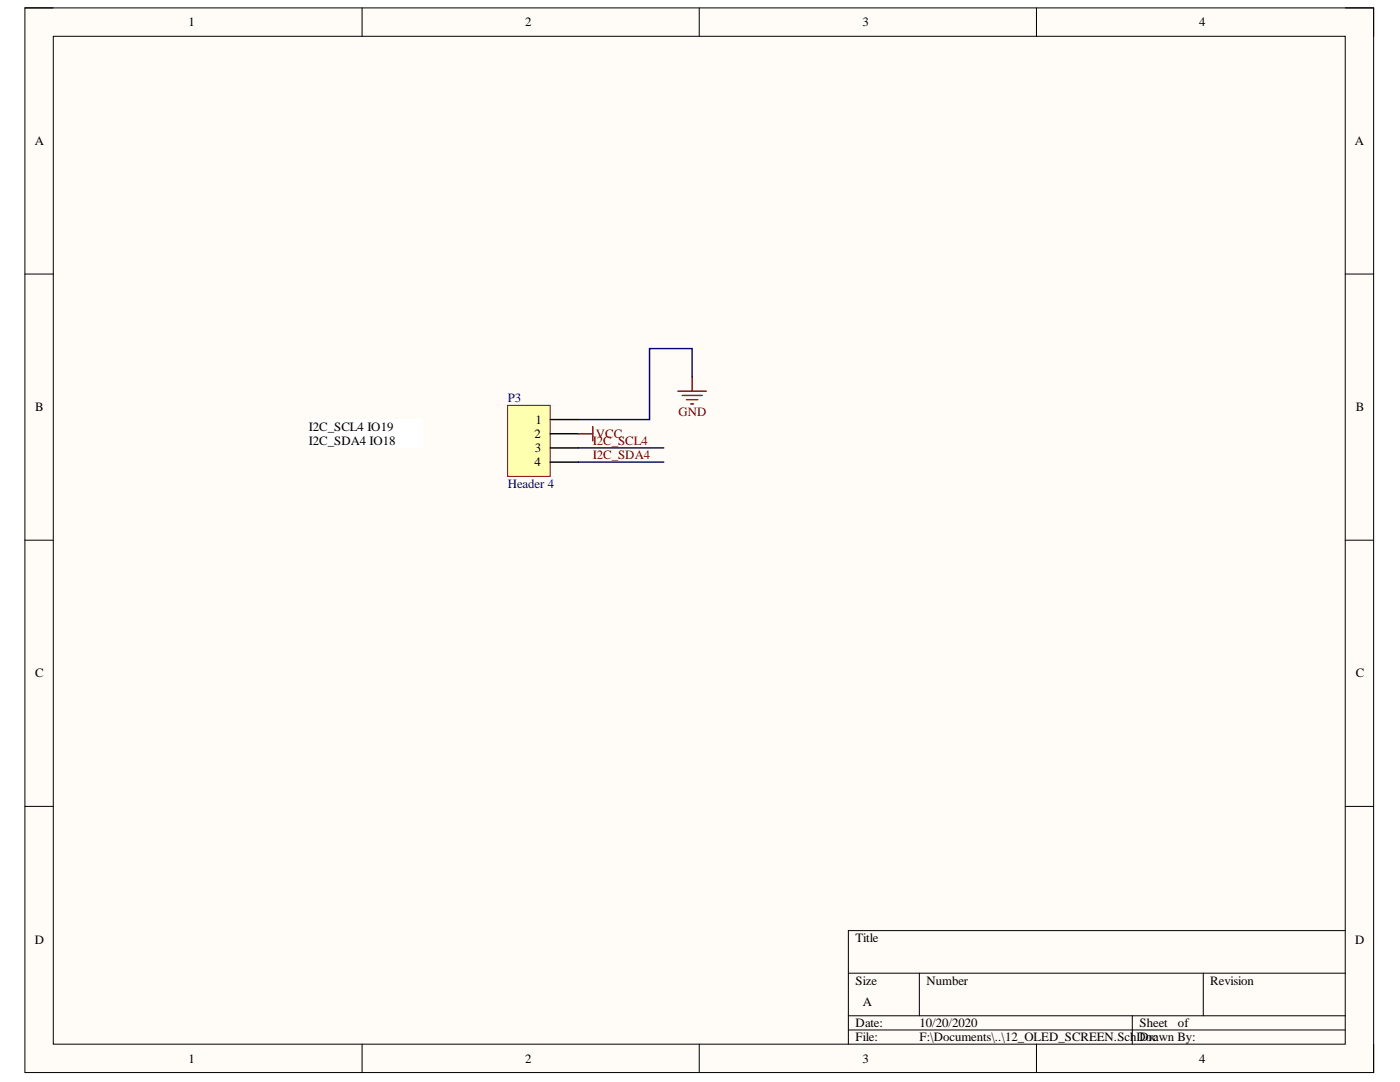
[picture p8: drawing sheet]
<svg xmlns="http://www.w3.org/2000/svg" width="279mm" height="216mm" viewBox="0 0 279 216" stroke-linecap="round" stroke-linejoin="round" font-family="sans-serif">
<defs><g id="words">
<g font-size="2.5">
<text x="37.6" y="5.2">1</text>
<text x="104.8" y="5.2">2</text>
<text x="172.1" y="5.2">3</text>
<text x="239.3" y="5.2">4</text>
<text x="6.9" y="29">A</text>
<text x="270.4" y="29">A</text>
<text x="7" y="82.1">B</text>
<text x="270.6" y="82.1">B</text>
<text x="61.7" y="86">I2C_SCL4 IO19</text>
<text x="61.7" y="88.8">I2C_SDA4 IO18</text>
<text x="106.6" y="87.4">2</text>
<text x="106.9" y="84.5">1</text>
<text x="106.6" y="93.1">4</text>
<text x="106.7" y="90.2">3</text>
<text x="7" y="135.2">C</text>
<text x="270.6" y="135.2">C</text>
<text x="6.9" y="188.3">D</text>
<text x="170.8" y="187.9">Title</text>
<text x="270.5" y="188.3">D</text>
<text x="170.8" y="196.5">Size</text>
<text x="184.9" y="196.5">Number</text>
<text x="241.5" y="196.5">Revision</text>
<text x="172.2" y="200.7">A</text>
<text x="170.8" y="204.9">Date:</text>
<text x="170.8" y="207.8">File:</text>
<text x="183.5" y="204.9">10/20/2020</text>
<text x="183.5" y="207.8">F:\Documents\..\12_OLED_SCREEN.SchDoc</text>
<text x="227.4" y="204.9">Sheet</text>
<text x="227.4" y="207.8">Drawn By:</text>
<text x="235.1" y="204.9">of</text>
<text x="37.6" y="212">1</text>
<text x="104.8" y="212">2</text>
<text x="172.1" y="212">3</text>
<text x="239.3" y="212">4</text>
</g>
<g font-size="2.5" fill="#000080">
<text x="101.3" y="80.3">P3</text>
<text x="101.3" y="97.3">Header 4</text>
</g>
<g font-size="2.5" fill="#800000">
<text x="135.4" y="83.1">GND</text>
<text x="118.3" y="88.8">I2C_SCL4</text>
<text x="118.9" y="87.4">VCC</text>
<text x="118.3" y="91.6">I2C_SDA4</text>
</g>
</g></defs>
<path d="M5 1.6h269.1v212.4h-269.1z" fill-rule="evenodd" fill="#fffcf8"/>
<path d="M5 1.6h269.1v212.4h-269.1z" fill="none" stroke="#000" stroke-width=".2"/>
<path d="M10.6 7.2h257.9v201.2h-257.9z" fill-rule="evenodd" fill="#fffcf8"/>
<g fill="none" stroke="#000" stroke-width=".2">
<path d="M5 1.6h5.6M10.6 7.2h257.9v201.2h-257.9zM72.3 1.6v5.6M139.5 1.6v5.6M206.8 1.6v5.6M268.5 1.6h5.6v5.6M5 54.7h5.6M268.5 54.7h5.6M5 107.8h5.6M268.5 107.8h5.6M5 160.9h5.6M268.5 160.9h5.6"/>
<path d="M169.3 194.2h99.2M183.5 194.2v8.5M240.1 194.2v8.5M268.5 185.7h-99.2v22.7M72.3 208.4v5.6M139.5 208.4v5.6M169.3 202.7h99.2M169.3 205.5h99.2M206.8 208.4v5.6M226 202.7v5.7M274.1 208.4v5.6"/>
</g>
<path d="M101.3 80.9h8.5v14.1h-8.5z" fill-rule="evenodd" fill="#ffffb0"/>
<path d="M101.3 80.9h8.5v14.1h-8.5z" fill="none" stroke="#800000" stroke-width=".2"/>
<path d="M109.8 83.7h5.7M109.8 86.5h5.7M109.8 89.4h5.7M109.8 92.2h5.7" fill="none" stroke="#000" stroke-width=".28"/>
<path d="M135.3 78.1h5.7M136.1 78.9h4M137 79.8h2.3M138.1 75.2v2.9M115.5 86.5h2.8M118.3 85.1v2.9M137.9 80.6h.5" fill="none" stroke="#800000" stroke-width=".28"/>
<path d="M138.1 75.2v-5.6h-8.5v14.1h-14.1M115.5 92.2h17M115.5 89.4h17" fill="none" stroke="#000080" stroke-width=".28"/>
<path d="M61.6 83.7h22.7v5.7h-22.7z" fill-rule="evenodd" fill="#fff"/>
<path d="M61.6 83.7h22.7v5.7h-22.7z" fill="none" stroke="#fff" stroke-width=".2"/>
<use href="#words"/>
</svg>
